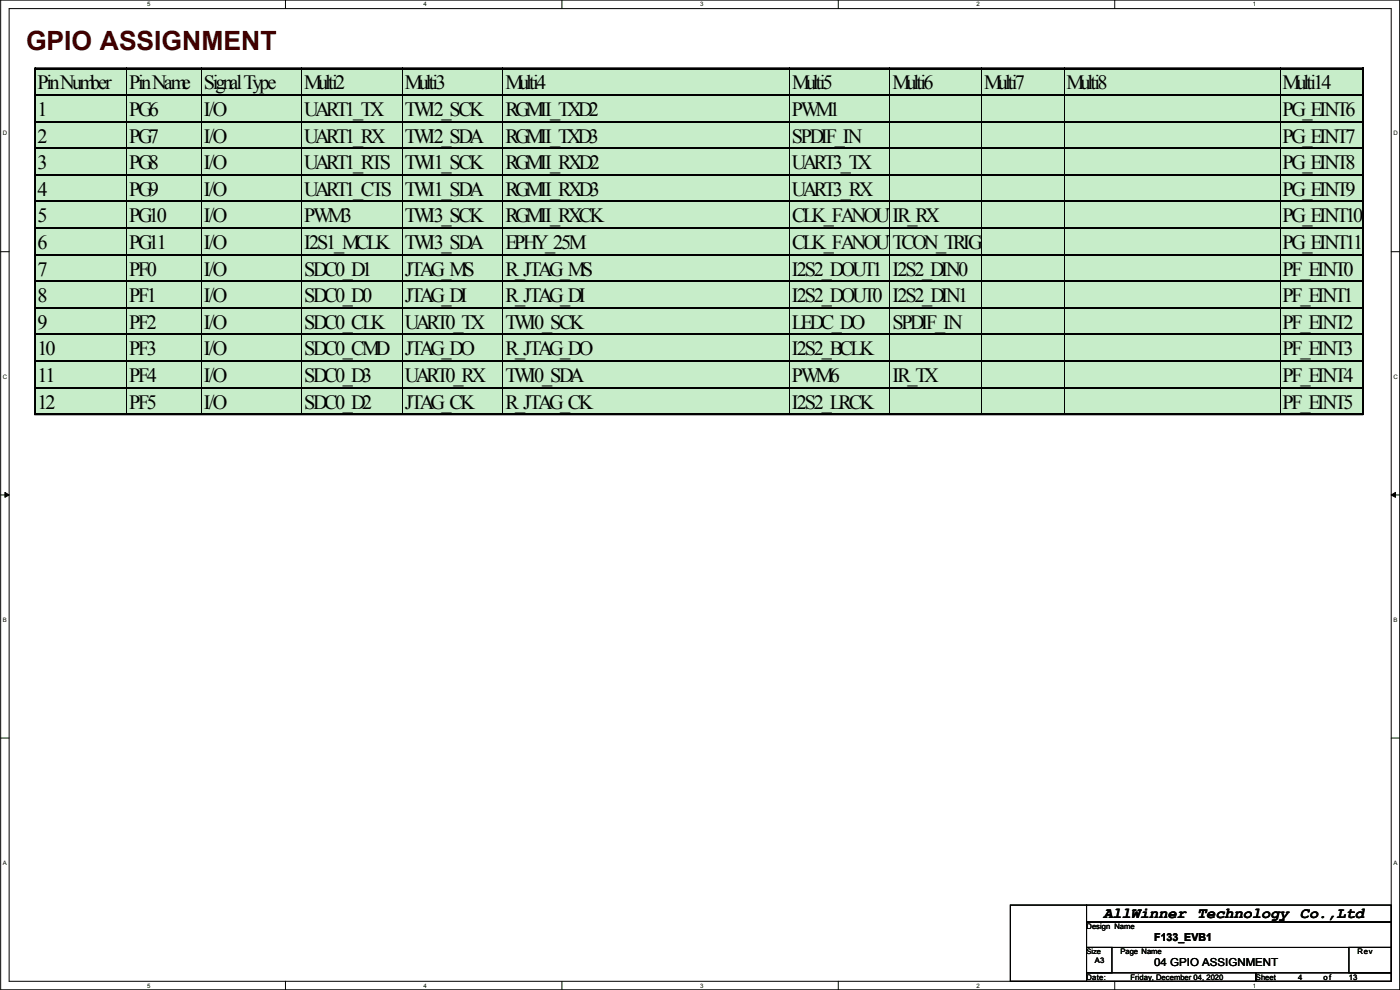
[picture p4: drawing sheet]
<svg xmlns="http://www.w3.org/2000/svg" width="420mm" height="297mm" viewBox="0 0 420 297" stroke-linecap="round" stroke-linejoin="round" font-family="sans-serif">
<defs><g id="words">
<text font-size="8" fill="#400000" x="7.8" y="15">GPIO ASSIGNMENT</text>
<g font-size="6.1">
<text x="11.2" y="26.8">Pin Number</text>
<text x="38.7" y="26.8">Pin Name Signal Type</text>
<text x="91.3" y="26.8">Multi2</text>
<text x="121.5" y="26.8">Multi3</text>
<text x="151.7" y="26.8">Multi4</text>
<text x="237.7" y="26.8">Multi5</text>
<text x="267.8" y="26.8">Multi6</text>
<text x="295.4" y="26.8">Multi7</text>
<text x="320.1" y="26.8">Multi8</text>
<text x="384.9" y="26.8">Multi14</text>
<text x="11.2" y="34.8">1</text>
<text x="38.7" y="34.8">PG6</text>
<text x="61.2" y="34.8">I/O</text>
<text x="91.3" y="34.8">UART1_TX</text>
<text x="121.5" y="34.8">TWI2_SCK</text>
<text x="151.7" y="34.8">RGMII_TXD2</text>
<text x="237.7" y="34.8">PWM1</text>
<text x="384.9" y="34.8">PG_EINT6</text>
<text x="11.2" y="42.8">2</text>
<text x="38.7" y="42.8">PG7</text>
<text x="61.2" y="42.8">I/O</text>
<text x="91.3" y="42.8">UART1_RX</text>
<text x="121.5" y="42.8">TWI2_SDA</text>
<text x="151.7" y="42.8">RGMII_TXD3</text>
<text x="237.7" y="42.8">SPDIF_IN</text>
<text x="384.9" y="42.8">PG_EINT7</text>
<text x="11.2" y="50.8">3</text>
<text x="38.7" y="50.8">PG8</text>
<text x="61.2" y="50.8">I/O</text>
<text x="91.3" y="50.8">UART1_RTS TWI1_SCK</text>
<text x="151.7" y="50.8">RGMII_RXD2</text>
<text x="237.7" y="50.8">UART3_TX</text>
<text x="384.9" y="50.8">PG_EINT8</text>
<text x="11.2" y="58.8">4</text>
<text x="38.7" y="58.8">PG9</text>
<text x="61.2" y="58.8">I/O</text>
<text x="91.3" y="58.8">UART1_CTS TWI1_SDA</text>
<text x="151.7" y="58.8">RGMII_RXD3</text>
<text x="237.7" y="58.8">UART3_RX</text>
<text x="384.9" y="58.8">PG_EINT9</text>
<text x="11.2" y="66.7">5</text>
<text x="38.7" y="66.7">PG10</text>
<text x="61.2" y="66.7">I/O</text>
<text x="91.3" y="66.7">PWM3</text>
<text x="121.5" y="66.7">TWI3_SCK</text>
<text x="151.7" y="66.7">RGMII_RXCK</text>
<text x="237.7" y="66.7">CLK_FANOUT0</text>
<text x="267.8" y="66.7">IR_RX</text>
<text x="384.9" y="66.7">PG_EINT10</text>
<text x="11.2" y="74.7">6</text>
<text x="38.7" y="74.7">PG11</text>
<text x="61.2" y="74.7">I/O</text>
<text x="91.3" y="74.7">I2S1_MCLK TWI3_SDA</text>
<text x="151.7" y="74.7">EPHY_25M</text>
<text x="237.7" y="74.7">CLK_FANOUT1</text>
<text x="267.8" y="74.7">TCON_TRIG</text>
<text x="384.9" y="74.7">PG_EINT11</text>
<text x="11.3" y="82.7">7</text>
<text x="38.7" y="82.7">PF0</text>
<text x="61.2" y="82.7">I/O</text>
<text x="91.3" y="82.7">SDC0_D1</text>
<text x="121.5" y="82.7">JTAG_MS</text>
<text x="151.7" y="82.7">R_JTAG_MS</text>
<text x="237.7" y="82.7">I2S2_DOUT1 I2S2_DIN0</text>
<text x="384.9" y="82.7">PF_EINT0</text>
<text x="11.3" y="90.7">8</text>
<text x="38.7" y="90.7">PF1</text>
<text x="61.2" y="90.7">I/O</text>
<text x="91.3" y="90.7">SDC0_D0</text>
<text x="121.5" y="90.7">JTAG_DI</text>
<text x="151.7" y="90.7">R_JTAG_DI</text>
<text x="237.7" y="90.7">I2S2_DOUT0 I2S2_DIN1</text>
<text x="384.9" y="90.7">PF_EINT1</text>
<text x="11.3" y="98.7">9</text>
<text x="38.7" y="98.7">PF2</text>
<text x="61.2" y="98.7">I/O</text>
<text x="91.3" y="98.7">SDC0_CLK</text>
<text x="121.5" y="98.7">UART0_TX</text>
<text x="151.7" y="98.7">TWI0_SCK</text>
<text x="237.7" y="98.7">LEDC_DO</text>
<text x="267.8" y="98.7">SPDIF_IN</text>
<text x="384.9" y="98.7">PF_EINT2</text>
<text x="11.3" y="106.6">10</text>
<text x="38.7" y="106.6">PF3</text>
<text x="61.2" y="106.6">I/O</text>
<text x="91.3" y="106.6">SDC0_CMD</text>
<text x="121.5" y="106.6">JTAG_DO</text>
<text x="151.7" y="106.6">R_JTAG_DO</text>
<text x="237.7" y="106.6">I2S2_BCLK</text>
<text x="384.9" y="106.6">PF_EINT3</text>
<text x="11.3" y="114.6">11</text>
<text x="38.7" y="114.6">PF4</text>
<text x="61.2" y="114.6">I/O</text>
<text x="91.3" y="114.6">SDC0_D3</text>
<text x="121.5" y="114.6">UART0_RX</text>
<text x="151.7" y="114.6">TWI0_SDA</text>
<text x="237.7" y="114.6">PWM6</text>
<text x="267.8" y="114.6">IR_TX</text>
<text x="384.9" y="114.6">PF_EINT4</text>
<text x="11.3" y="122.6">12</text>
<text x="38.7" y="122.6">PF5</text>
<text x="61.2" y="122.6">I/O</text>
<text x="91.3" y="122.6">SDC0_D2</text>
<text x="121.5" y="122.6">JTAG_CK</text>
<text x="151.7" y="122.6">R_JTAG_CK</text>
<text x="237.7" y="122.6">I2S2_LRCK</text>
<text x="384.9" y="122.6">PF_EINT5</text>
</g>
<text font-size="4.6" x="331.2" y="275.4">AllWinner Technology Co.,Ltd</text>
<g font-size="3.3">
<text x="346.4" y="282.3">F133_EVB1</text>
<text x="346.4" y="289.8">04 GPIO ASSIGNMENT</text>
</g>
<g font-size="2.3">
<text x="326.1" y="278.7">Design Name</text>
<text x="336.2" y="286.3">Page Name</text>
<text x="407.4" y="286.3">Rev</text>
<text x="326.1" y="294">Date:</text>
<text x="328.6" y="288.9">A3</text>
<text x="339.3" y="294">Friday, December 04, 2020</text>
<text x="376.9" y="294">Sheet</text>
<text x="389.6" y="294">4</text>
<text x="397.2" y="294">of</text>
<text x="404.8" y="294">13</text>
</g>
<text font-size="2.2" x="326.1" y="286.3">Size</text>
<g font-size="1.8">
<text x="44.2" y="1.9">5</text>
<text x="127.1" y="1.9">4</text>
<text x="210.1" y="1.9">3</text>
<text x="293" y="1.9">2</text>
<text x="376" y="1.9">1</text>
<text x=".8" y="40.6">D</text>
<text x="418.2" y="40.6">D</text>
<text x=".8" y="113.6">C</text>
<text x="418.2" y="113.6">C</text>
<text x=".8" y="186.6">B</text>
<text x="418.2" y="186.6">B</text>
<text x=".8" y="259.5">A</text>
<text x="418.2" y="259.5">A</text>
<text x="44.2" y="296.3">5</text>
<text x="127.1" y="296.3">4</text>
<text x="210.1" y="296.3">3</text>
<text x="293" y="296.3">2</text>
<text x="376" y="296.3">1</text>
</g>
</g></defs>
<path d="M.2 0h419.9v297h-419.9zM2.7 2.6h414.8v291.8h-414.8z" fill="none" stroke="#000" stroke-width=".3"/>
<g fill="#fff">
<path d="M44.2 .3h1v2h-1z"/>
<path d="M44.2 294.7h1v2h-1z"/>
</g>
<path d="M85.7 0v2.6M85.7 294.4v2.6" fill="none" stroke="#000" stroke-width=".3"/>
<g fill="#fff">
<path d="M127.1 .3h1v2h-1z"/>
<path d="M127.1 294.7h1v2h-1z"/>
</g>
<path d="M168.6 0v2.6M168.6 294.4v2.6" fill="none" stroke="#000" stroke-width=".3"/>
<g fill="#fff">
<path d="M210.1 .3h1v2h-1z"/>
<path d="M210.1 294.7h1v2h-1z"/>
</g>
<path d="M251.6 0v2.6M251.6 294.4v2.6" fill="none" stroke="#000" stroke-width=".3"/>
<g fill="#fff">
<path d="M293 .3h1v2h-1z"/>
<path d="M293 294.7h1v2h-1z"/>
</g>
<path d="M334.5 0v2.6M334.5 294.4v2.6" fill="none" stroke="#000" stroke-width=".3"/>
<g fill="#fff">
<path d="M376 .3h1v2h-1z"/>
<path d="M376 294.7h1v2h-1z"/>
<path d="M.8 39h1.3v2h-1.3z"/>
<path d="M418.2 39h1.2v2h-1.2z"/>
<path d="M.8 112h1.3v2h-1.3z"/>
<path d="M418.2 112h1.2v2h-1.2z"/>
</g>
<path d="M.2 75.5h2.5M417.5 75.5h2.6" fill="none" stroke="#000" stroke-width=".3"/>
<g fill="#fff">
<path d="M.8 185h1.2v1.9h-1.2z"/>
<path d="M418.2 185h1.1v1.9h-1.1z"/>
</g>
<path d="M.2 148.5h2.5M1.5 147.7l1.2 .8-1.2 .7zM417.5 148.5l1.3-.8v1.5zM417.5 148.5h2.6" fill="none" stroke="#000" stroke-width=".3"/>
<path d="M1.5 147.7l1.2 .8-1.2 .7zM417.5 148.5l1.3-.8v1.5z" fill="#000"/>
<g fill="#fff">
<path d="M.8 257.9h1.2v2h-1.2z"/>
<path d="M418.2 257.9h1.1v2h-1.1z"/>
</g>
<path d="M.2 221.4h2.5M417.5 221.4h2.6" fill="none" stroke="#000" stroke-width=".3"/>
<path d="M10.4 20.4h398.7v104.1h-398.7z" fill="#fff"/>
<path d="M10.4 20.4h398.7v104.1h-398.7z" fill="none" stroke="#000" stroke-width=".3"/>
<g fill="#c7edc9">
<path d="M10.7 20.7h398.5v8h-398.5z" fill-rule="evenodd"/>
<path d="M10.7 28.7h398.5v8h-398.5z" fill-rule="evenodd"/>
<path d="M10.7 36.7h398.5v8h-398.5z" fill-rule="evenodd"/>
<path d="M10.7 44.7h398.5v8h-398.5z" fill-rule="evenodd"/>
<path d="M10.7 52.7h398.5v7.9h-398.5z" fill-rule="evenodd"/>
<path d="M10.7 60.6h398.5v8h-398.5z" fill-rule="evenodd"/>
<path d="M10.7 68.6h398.5v8h-398.5z" fill-rule="evenodd"/>
<path d="M10.7 76.6h398.5v8h-398.5z" fill-rule="evenodd"/>
<path d="M10.7 84.6h398.5v7.9h-398.5z" fill-rule="evenodd"/>
<path d="M10.7 92.5h398.5v8h-398.5z" fill-rule="evenodd"/>
<path d="M10.7 100.5h398.5v8h-398.5z" fill-rule="evenodd"/>
<path d="M10.7 108.5h398.5v8h-398.5z" fill-rule="evenodd"/>
<path d="M10.7 116.5h398.5v8h-398.5z" fill-rule="evenodd"/>
</g>
<g fill="none" stroke="#000" stroke-width=".38">
<path d="M10.4 20.6h398.7M10.4 28.5h398.7M10.4 36.5h398.7M10.4 44.5h398.7M10.4 52.5h398.7M10.4 60.4h398.7M10.4 68.4h398.7M10.4 76.4h398.7M10.4 84.4h398.7M10.4 92.4h398.7M10.4 100.4h398.7M10.4 108.3h398.7"/>
<path d="M10.4 116.3h398.7M10.4 124.3h398.7"/>
</g>
<g fill="none" stroke="#000" stroke-width=".3">
<path d="M10.5 20.4v104.1M38 20.4v104.1M60.4 20.4v104.1M90.6 20.4v104.1M120.7 20.4v104.1M150.9 20.4v104.1M236.9 20.4v104.1M267.1 20.4v104.1M294.6 20.4v104.1M319.4 20.4v104.1M384.2 20.4v104.1M303.2 271.6h22.9v22.8h-22.9z"/>
<path d="M326.1 271.6h91.4v5h-91.4zM326.1 276.6h91.4v7.7h-91.4zM326.1 284.3h7.6v7.6h-7.6zM326.1 291.9h50.8v2.5h-50.8zM376.9 291.9h40.6v2.5h-40.6zM404.8 284.3h12.7v7.6h-12.7z"/>
</g>
<path d="M409 20.4v104.1" fill="none" stroke="#000" stroke-width=".34"/>
<use href="#words"/>
</svg>
